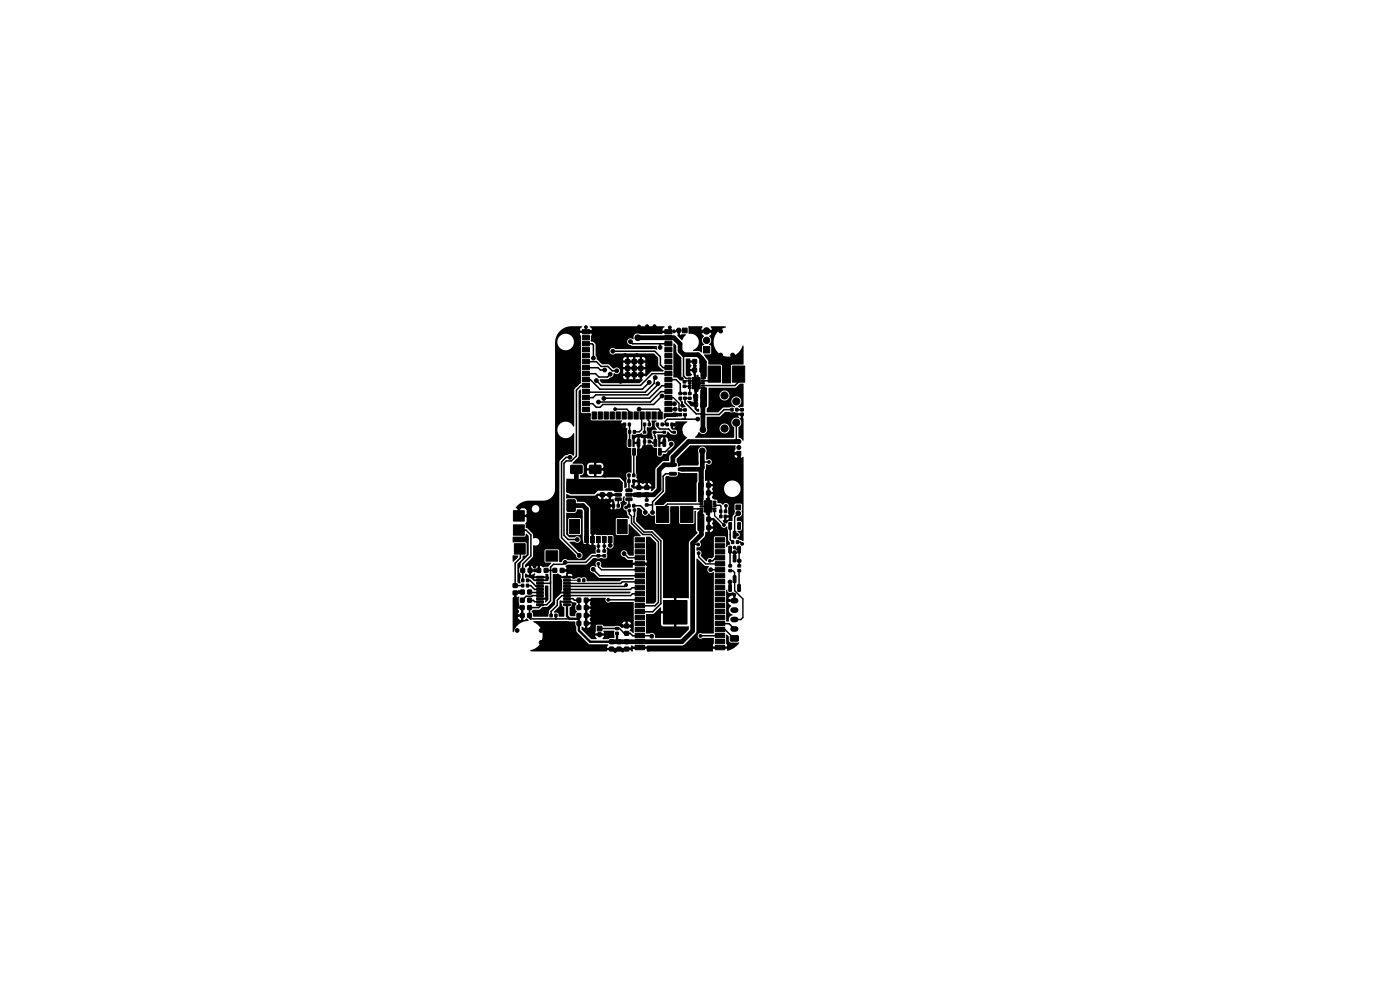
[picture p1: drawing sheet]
<svg xmlns="http://www.w3.org/2000/svg" width="297mm" height="210mm" viewBox="0 0 297 210" stroke-linecap="round" stroke-linejoin="round" font-family="sans-serif">
<g fill="#000" stroke="#000" stroke-width=".21">
<path d="M123.5 78.8h1.6v.9h-1.6zM123.5 77.6h1.6v.9h-1.6zM123.5 76.3h1.6v.9h-1.6zM123.5 75h1.6v.9h-1.6zM123.5 73.7h1.6v.9h-1.6zM123.5 72.5h1.6v.9h-1.6zM123.5 71.2h1.6v.9h-1.6zM123.5 69.9h1.6v.9h-1.6zM132.7 77.7h.9v.9h-.9zM132.7 79.1h.9v.9h-.9zM132.7 76.3h.9v.9h-.9zM134.1 77.7h.9v.9h-.9z"/>
<path d="M134.1 79.1h.9v.9h-.9zM134.1 76.3h.9v.9h-.9zM135.5 77.7h.9v.9h-.9zM135.5 79.1h.9v.9h-.9zM135.5 76.3h.9v.9h-.9zM141 69.9h1.5v.9h-1.5zM141 71.2h1.5v.9h-1.5zM141 72.5h1.5v.9h-1.5zM141 73.7h1.5v.9h-1.5zM141 75h1.5v.9h-1.5zM141 76.3h1.5v.9h-1.5zM141 77.6h1.5v.9h-1.5z"/>
<path d="M141 78.8h1.5v.9h-1.5zM144.8 69.6h1v1h-1zM147.3 79.6h.3v.5h-.3zM147 78.1h.7v.8h-.7zM147 76.3h.7v.8h-.7zM147.8 79.6h.3v.5h-.3zM148.5 78.1h.8v.8h-.8zM148.5 76.3h.8v.8h-.8zM150.2 77.6h2.7v3.5h-2.7zM149.2 73.5h1.4v1.4h-1.4zM155.4 77.6h2.6v3.5h-2.6zM121.1 98.7h2.3v1.7h-2.3z"/>
<path d="M125.1 98.7h2.3v1.7h-2.3zM123.5 86.4h1.6v.9h-1.6zM123.5 85.2h1.6v.9h-1.6zM123.5 83.9h1.6v.9h-1.6zM123.5 82.6h1.6v.9h-1.6zM123.5 81.4h1.6v.9h-1.6zM123.5 80.1h1.6v.9h-1.6zM125.6 87.4h.9v1.5h-.9zM126.9 87.4h.9v1.5h-.9zM128.2 87.4h.9v1.5h-.9zM129.4 87.4h.9v1.5h-.9zM130.7 87.4h.9v1.5h-.9z"/>
<path d="M132.3 89.8h.4v.5h-.4zM132 87.4h.9v1.5h-.9zM133.3 91.3h.5v.6h-.5zM133.3 93.3h.5v1.4l-.5-.1zM133.3 89.8h.4v.5h-.4zM133.2 87.4h.9v1.5h-.9zM134.3 91.3h.5v.6h-.5zM134.3 95.1l.5 .1-.1 1.4-.5-.1zM134.5 87.4h.9v1.5h-.9zM135.2 93.3h.5v1.4l-.5-.1zM136.5 89.8h.5v.5h-.5zM135.8 87.4h.9v1.5h-.9z"/>
<path d="M136.5 93.4h.5v.6h-.5zM136.5 91.5h.5v.4h-.5zM137.5 89.8h.5v.5h-.5zM137 87.4h.9v1.5h-.9zM137.5 93.4h.5v.6h-.5zM138.6 91.5h.5v.4h-.5zM138.8 93.3h.5l-.1 1.4-.5-.1zM139.2 89.8h.5v.5h-.5zM138.3 87.4h.9v1.5h-.9zM139.7 95.1l.6 .1-.1 1.4-.5-.1zM140.3 89.8h.4v.5h-.4zM139.6 87.4h.9v1.5h-.9z"/>
<path d="M140.7 91.5h.5v.4h-.5zM140.7 93.3h.5l-.1 1.4-.5-.1zM141.3 89.8h.5v.5h-.5zM142.1 98.3h1.3l.1 .5-1.4 .1zM142.3 89.8h.5v.5h-.5zM141 80.1h1.5v.9h-1.5zM141 81.4h1.5v.9h-1.5zM141 82.6h1.5v.9h-1.5zM141 83.9h1.5v.9h-1.5zM141 85.2h1.5v.9h-1.5zM141 86.4h1.5v.9h-1.5zM142.8 91.5h.5v.4h-.5z"/>
<path d="M143.9 99.3h1.4l.1 .5h-1.4zM144 86.7h.6v.5h-.6zM144 87.7h.6v.5h-.6zM144 83.2h.6v.5h-.6zM144 84.2h.6v.5h-.6zM144.9 81.7h.6v.5h-.6zM144.9 80.8h.6v.4h-.6zM145 84.2h.6v.5h-.6zM145 83.2h.6v.5h-.6zM145 86.7h.6v.5h-.6zM145 87.7h.6v.5h-.6zM146 84.3h.6v.4h-.6z"/>
<path d="M146 83.2h.6v.5h-.6zM146 82.2h.6v.2h-.6zM146 81.7h.6v.2h-.6zM146 81.2h.6v.2h-.6zM146 80.7h.6v.2h-.6zM146 80.2h.6v.2h-.6zM147.3 82.5h.3v.5h-.3zM147.2 83.7h.8v.8h-.8zM147.2 85.4h.8v.8h-.8zM147.8 82.5h.3v.5h-.3zM146.9 80.1h1.6v2.4h-1.6zM148.8 80.2h.6v.2h-.6z"/>
<path d="M148.8 80.7h.6v.2h-.6zM148.8 81.2h.6v.2h-.6zM148.8 81.7h.6v.2h-.6zM148.8 82.2h.6v.2h-.6zM148.7 83.7h.8v.8h-.8zM148.7 85.4h.8v.8h-.8zM155.1 86.6h.4v.6h-.4zM156.3 95.7h.9v.9h-.9zM156.1 86.6h.4v.6h-.4zM157.1 87.6h.6v.5h-.6zM157.1 86.7h.6v.5h-.6zM108.9 111.3h2.3v2.2h-2.3z"/>
<path d="M108.9 108.3h2.3v2.2h-2.3zM109.1 115.3h2.3v2.2h-2.3zM115.8 116.8h2.5v2.2h-2.5zM120.3 102.1h1.7v2.3h-1.7zM120.3 106.1h1.7v2.3h-1.7zM120.8 110.2h2.1v3h-2.1zM124 113.8h.8v1.3h-.8zM125.3 113.8h.8v1.3h-.8zM126.7 117.7h.5v.4h-.5zM126.7 116.7h.5v.4h-.5zM126.5 113.8h.8v1.3h-.8zM127.4 103h.8v.8h-.8z"/>
<path d="M127.4 104.6h.8v.7h-.8zM127.9 116.7h.6v.4h-.6zM127.9 117.7h.6v.4h-.6zM127.8 113.8h.8v1.3h-.8zM129 103h.8v.8h-.8zM129 104.6h.8v.7h-.8zM129 113.8h.8v1.3h-.8zM129.9 107h.5v.6h-.5zM130.9 107h.5v.6h-.5zM130.5 105.7l1.2-.1 .1 .5-1.2 .1zM130.5 104.7h1.2l.1 .5h-1.2zM130.5 103.8l1.2-.1 .1 .5-1.2 .1z"/>
<path d="M130.9 110.2h2.1v3h-2.1zM133.2 107h.5v.6h-.5zM133.2 101.8h.5v.5h-.5zM133.2 100.6h.5v.5h-.5zM132.8 103.8l1.2-.1 .1 .5-1.2 .1zM132.8 104.7h1.2l.1 .5h-1.2zM132.8 105.7l1.2-.1 .1 .5-1.2 .1zM134.2 107h.5v.6h-.5zM134.2 101.8h.5v.5h-.5zM134.2 100.6h.5v.5h-.5zM134.7 117.9h2v.9h-2zM134.7 116.6h2v.9h-2z"/>
<path d="M134.7 115.3h2v.9h-2zM134.7 114.1h2v.9h-2zM135.1 104.6h.8v.7h-.8zM135.1 103h.8v.8h-.8zM136.8 104.6h.8v.7h-.8zM136.8 103h.8v.8h-.8zM136.9 105.9h.6v.4h-.6zM136.9 106.9h.6v.4h-.6zM139.3 107.4h2.6v3.5h-2.6zM142.1 100.2h1.3l.1 .5-1.4 .1zM144.4 107.4h2.6v3.5h-2.6zM148.4 102.5h.7v.8h-.7z"/>
<path d="M148.4 104.2h.7v.8h-.7zM148.4 111.5h.8v.8h-.8zM148.4 109.7h.8v.9h-.8zM148.5 108.3h.6v.2h-.6zM148.5 107.8h.6v.2h-.6zM148.5 107.3h.6v.2h-.6zM148.5 106.8h.6v.2h-.6zM148.5 106.3h.6v.2h-.6zM149.4 106.2h1.6v2.4h-1.6zM149.8 108.6h.3v.5h-.3zM149.8 105.7h.3v.5h-.3zM149.9 102.5h.8v.8h-.8z"/>
<path d="M149.9 104.2h.8v.8h-.8zM150 111.5h.7v.8h-.7zM150 109.7h.7v.9h-.7zM150.3 108.6h.3v.5h-.3zM150.3 105.7h.3v.5h-.3zM151.3 106.3h.6v.2h-.6zM151.3 106.8h.6v.2h-.6zM151.3 107.3h.6v.2h-.6zM151.3 107.8h.6v.2h-.6zM151.3 108.3h.6v.2h-.6zM151.7 114.1h2v.9h-2zM151.7 115.3h2v.9h-2z"/>
<path d="M151.7 116.6h2v.9h-2zM151.7 117.9h2v.9h-2zM152.7 109.3h.4v.5h-.4zM152.7 108.2h.4v.5h-.4zM153.6 109.3h.5v.5h-.5zM153.7 108.2h.5v.5h-.5zM154.6 115.9h.6l-.1 1.4-.5-.1zM154.6 110.9h.6l-.1 1.4-.5-.1zM155.2 114.7h.5v.6h-.5zM155.6 117.8h.5l-.1 1.4-.4-.1zM155.6 112.7l.5 .1v1.4l-.5-.1zM156.1 107.1h1v1h-1z"/>
<path d="M156.2 114.7h.5v.6h-.5zM156.5 115.9h.6l-.1 1.4-.5-.1zM156.5 110.9h.6l-.1 1.4-.5-.1zM156.5 119.8h.6v.5h-.6zM108.9 125.4h.8v.7h-.8zM108.9 123.8h.8v.8h-.8zM110.4 126.9h.8v.8h-.8zM110.4 125.2h.8v.8h-.8zM110.7 123.9h.4v.6h-.4zM110.7 122.8h.4v.6h-.4zM110.4 128.5h.8v.8h-.8zM110.4 130.2h.8v.8h-.8z"/>
<path d="M110.5 120.6h.8v.8h-.8zM112 126.9h.7v.8h-.7zM112 125.2h.7v.8h-.7zM111.7 123.9h.4v.6h-.4zM111.7 122.8h.5v.6h-.5zM112 128.5h.7v.8h-.7zM112 130.2h.7v.8h-.7zM112.1 120.6h.7v.8h-.7zM113.9 128.1h1.3l.1 .3-1.4 .1zM113.9 127.5l1.3-.1 .1 .4h-1.4zM113.9 126.8h1.3l.1 .3-1.4 .1zM113.9 126.2l1.3-.1 .1 .4h-1.4z"/>
<path d="M113.9 125.5h1.3l.1 .3-1.4 .1zM113.9 124.9l1.3-.1 .1 .4h-1.4zM113.9 124.2h1.3l.1 .3-1.4 .1zM113.9 123.6l1.3-.1 .1 .4h-1.4zM113.9 122.9h1.3l.1 .3-1.4 .1zM113.9 122.3l1.3-.1 .1 .4h-1.4zM113.9 120.6h.8v.8h-.8zM115.5 120.6h.7v.8h-.7zM116.7 130.3h.4v.5h-.4zM117.3 120.6h.8v.8h-.8zM117.7 130.3h.5v.5h-.5zM118.9 120.6h.7v.8h-.7z"/>
<path d="M119.6 122.3l1.4-.1v.4h-1.4zM119.6 122.9h1.4v.3l-1.4 .1zM119.6 123.6l1.4-.1v.4h-1.4zM119.6 124.2h1.4v.3l-1.4 .1zM119.6 124.9l1.4-.1v.4h-1.4zM119.6 125.5h1.4v.3l-1.4 .1zM119.6 126.2l1.4-.1v.4h-1.4zM119.6 126.8h1.4v.3l-1.4 .1zM119.6 127.5l1.4-.1v.4h-1.4zM119.6 128.1h1.4v.3l-1.4 .1zM122.4 130.2h.8v.8h-.8zM122.4 131.8h.8v.8h-.8z"/>
<path d="M122.6 122.8h.5v.6h-.5zM122.4 126.9h.8v.8h-.8zM122.4 128.5h.8v.8h-.8zM124 130.2h.7v.8h-.7zM124 131.8h.7v.8h-.7zM123.6 122.8h.5v.6h-.5zM124 126.9h.7v.8h-.7zM124 128.5h.7v.8h-.7zM126.7 132.8h1v1h-1zM129.3 135.7h.8v.8h-.8zM129.3 137.3h.8v.8h-.8zM130.6 134.1h.6v.5h-.6z"/>
<path d="M130.6 133.1h.6v.5h-.6zM130.9 135.7h.8v.8h-.8zM130.9 137.3h.8v.8h-.8zM132.5 134h.8v.7h-.8zM132.5 132.4h.8v.8h-.8zM132.5 135.7h.8v.8h-.8zM132.5 137.3h.8v.8h-.8zM134.7 136.9h2v.9h-2zM134.7 135.7h2v.9h-2zM134.7 134.4h2v.9h-2zM134.7 133.1h2v.9h-2zM134.7 131.9h2v.9h-2z"/>
<path d="M134.7 130.6h2v.9h-2zM134.7 129.3h2v.9h-2zM134.7 128h2v.9h-2zM134.7 126.8h2v.9h-2zM134.7 125.5h2v.9h-2zM134.7 124.2h2v.9h-2zM134.7 123h2v.9h-2zM134.7 121.7h2v.9h-2zM134.7 120.4h2v.9h-2zM134.7 119.2h2v.9h-2zM140.7 127.4h5v5h-5zM151.7 119.2h2v.9h-2z"/>
<path d="M151.7 120.4h2v.9h-2zM151.7 121.7h2v.9h-2zM151.7 123h2v.9h-2zM151.7 124.2h2v.9h-2zM151.7 125.5h2v.9h-2zM151.7 126.8h2v.9h-2zM151.7 128h2v.9h-2zM151.7 129.3h2v.9h-2zM151.7 130.6h2v.9h-2zM151.7 131.9h2v.9h-2zM151.7 133.1h2v.9h-2zM151.7 134.4h2v.9h-2z"/>
<path d="M151.7 135.7h2v.9h-2zM151.7 136.9h2v.9h-2zM154.6 120.8h.6v.5h-.6zM154.6 119.8h.6v.5h-.6zM154.6 124l.6 .1-.1 1.4-.5-.1zM155 134.9l1.5-.1 .2 .3-.1 .8-.2 .1h-1.3l-.2-.2zM155.6 122.2h.5l-.1 1.4-.4-.1zM156.5 124l.6 .1-.1 1.4-.5-.1zM156.5 120.8h.6v.5h-.6z"/>
<circle cx="119.9" cy="77.9" r=".4"/>
<circle cx="121.1" cy="75.9" r=".3"/>
<circle cx="121.8" cy="77.1" r=".3"/>
<circle cx="122.4" cy="75.3" r=".4"/>
<circle cx="122.4" cy="72.8" r=".3"/>
<circle cx="122.7" cy="70.3" r=".3"/>
<circle cx="124.3" cy="69.4" r=".3"/>
<circle cx="125.4" cy="70.4" r=".3"/>
<circle cx="125.9" cy="76" r=".4"/>
<circle cx="127.5" cy="70.2" r=".4"/>
<circle cx="127.5" cy="72.8" r=".4"/>
<circle cx="127.5" cy="75.3" r=".3"/>
<circle cx="128.3" cy="78.5" r=".4"/>
<circle cx="129.4" cy="79.4" r=".4"/>
<circle cx="130" cy="74.5" r=".4"/>
<circle cx="130" cy="70.2" r=".4"/>
<circle cx="130" cy="72.8" r=".4"/>
<circle cx="130.8" cy="78.7" r=".4"/>
<circle cx="132.6" cy="75.3" r=".3"/>
<circle cx="133.7" cy="72.5" r=".4"/>
<circle cx="135.1" cy="75.3" r=".3"/>
<circle cx="135.3" cy="71.6" r=".6"/>
<circle cx="135.6" cy="69.3" r=".3"/>
<circle cx="137.3" cy="69.2" r=".3"/>
<circle cx="137.6" cy="77.9" r=".4"/>
<circle cx="138.9" cy="69.2" r=".3"/>
<circle cx="140" cy="73.7" r=".4"/>
<circle cx="142.1" cy="69.5" r=".3"/>
<circle cx="143" cy="70.3" r=".3"/>
<circle cx="144" cy="70.1" r=".5"/>
<circle cx="146.1" cy="78.5" r=".3"/>
<circle cx="146.1" cy="76.7" r=".3"/>
<circle cx="147.4" cy="77.6" r=".3"/>
<circle cx="148.9" cy="70.3" r=".3"/>
<circle cx="149.9" cy="70.2" r=".67"/>
<circle cx="149.9" cy="72.2" r=".67"/>
<circle cx="151.1" cy="70.4" r=".3"/>
<circle cx="152.9" cy="75.3" r=".4"/>
<circle cx="152.9" cy="70.2" r=".4"/>
<circle cx="155.4" cy="75.3" r=".4"/>
<circle cx="119.9" cy="82.9" r=".4"/>
<circle cx="119.9" cy="80.4" r=".4"/>
<circle cx="119.9" cy="85.5" r=".4"/>
<circle cx="119.9" cy="88" r=".4"/>
<circle cx="120.9" cy="97" r=".4"/>
<circle cx="122.3" cy="81.6" r=".3"/>
<circle cx="123.7" cy="97.3" r=".3"/>
<circle cx="124.1" cy="93.4" r=".3"/>
<circle cx="124.9" cy="93.4" r=".3"/>
<circle cx="124.9" cy="90.6" r=".4"/>
<circle cx="124.9" cy="88" r=".3"/>
<circle cx="126.5" cy="80.7" r=".4"/>
<circle cx="126.7" cy="97.8" r=".3"/>
<circle cx="127" cy="85.3" r=".4"/>
<circle cx="127.5" cy="90.6" r=".4"/>
<circle cx="128.1" cy="84.5" r=".4"/>
<circle cx="128.2" cy="99.5" r=".3"/>
<circle cx="130.5" cy="86.8" r=".3"/>
<circle cx="131.6" cy="81" r=".3"/>
<circle cx="131.9" cy="90.6" r=".3"/>
<circle cx="132.5" cy="91.1" r=".3"/>
<circle cx="132.6" cy="93.1" r=".3"/>
<circle cx="135.6" cy="86.8" r=".4"/>
<circle cx="137.7" cy="81.1" r=".4"/>
<circle cx="139" cy="80.1" r=".4"/>
<circle cx="139.6" cy="81.4" r=".4"/>
<circle cx="140.4" cy="84" r=".4"/>
<circle cx="142" cy="95.9" r=".3"/>
<circle cx="142.4" cy="92.9" r=".3"/>
<circle cx="142.4" cy="94.2" r=".4"/>
<circle cx="143.1" cy="85.7" r=".4"/>
<circle cx="143.1" cy="90.1" r=".3"/>
<circle cx="143.2" cy="86.8" r=".4"/>
<circle cx="143.7" cy="88" r=".3"/>
<circle cx="144.1" cy="93.6" r=".3"/>
<circle cx="144.4" cy="89.9" r=".3"/>
<circle cx="144.4" cy="91.6" r=".3"/>
<circle cx="144.7" cy="80.3" r=".3"/>
<circle cx="144.7" cy="86" r=".3"/>
<circle cx="144.8" cy="93" r=".3"/>
<circle cx="146.8" cy="85.7" r=".4"/>
<circle cx="147.1" cy="81.3" r=".2"/>
<circle cx="147.6" cy="84.9" r=".4"/>
<circle cx="147.7" cy="80.3" r=".2"/>
<circle cx="147.7" cy="82.2" r=".2"/>
<circle cx="147.8" cy="98.2" r=".3"/>
<circle cx="148" cy="88.9" r=".4"/>
<circle cx="148.3" cy="81.3" r=".2"/>
<circle cx="149" cy="95.6" r=".6"/>
<circle cx="149.1" cy="91.2" r=".6"/>
<circle cx="150.4" cy="98" r=".3"/>
<circle cx="152.9" cy="95.6" r=".4"/>
<circle cx="152.9" cy="98.2" r=".4"/>
<circle cx="152.9" cy="85.5" r=".4"/>
<circle cx="153.7" cy="90.9" r=".75"/>
<circle cx="153.7" cy="83.9" r=".75"/>
<circle cx="155.4" cy="98.2" r=".4"/>
<circle cx="155.4" cy="82.9" r=".4"/>
<circle cx="155.4" cy="88" r=".4"/>
<circle cx="155.8" cy="96.2" r=".3"/>
<circle cx="156.2" cy="85.1" r=".75"/>
<circle cx="156.2" cy="89.6" r=".75"/>
<circle cx="156.7" cy="94.9" r=".43"/>
<circle cx="156.7" cy="93.7" r=".43"/>
<circle cx="156.8" cy="97" r=".3"/>
<circle cx="109.2" cy="118.3" r=".3"/>
<circle cx="110.1" cy="107.8" r=".3"/>
<circle cx="111.7" cy="114.4" r=".3"/>
<circle cx="111.9" cy="109.4" r=".3"/>
<circle cx="111.9" cy="107.8" r=".3"/>
<circle cx="112.2" cy="110.9" r=".4"/>
<circle cx="114.3" cy="118.7" r=".3"/>
<circle cx="114.8" cy="113.4" r=".4"/>
<circle cx="114.8" cy="110.9" r=".4"/>
<circle cx="114.8" cy="116" r=".4"/>
<circle cx="114.8" cy="108.3" r=".3"/>
<circle cx="117.3" cy="116" r=".4"/>
<circle cx="117.3" cy="108.3" r=".4"/>
<circle cx="117.3" cy="110.9" r=".4"/>
<circle cx="117.3" cy="113.4" r=".4"/>
<circle cx="119.9" cy="119.3" r=".4"/>
<circle cx="122.5" cy="114.5" r=".4"/>
<circle cx="122.9" cy="117.8" r=".4"/>
<circle cx="124.6" cy="115.6" r=".3"/>
<circle cx="124.9" cy="105.8" r=".4"/>
<circle cx="125.8" cy="113.2" r=".3"/>
<circle cx="126.9" cy="115.9" r=".3"/>
<circle cx="127" cy="119.6" r=".3"/>
<circle cx="127.8" cy="106.2" r=".3"/>
<circle cx="128.2" cy="115.8" r=".3"/>
<circle cx="128.3" cy="100.9" r=".3"/>
<circle cx="128.6" cy="106.9" r=".3"/>
<circle cx="129.1" cy="106.2" r=".3"/>
<circle cx="129.4" cy="107.3" r=".3"/>
<circle cx="129.5" cy="115.7" r=".4"/>
<circle cx="130" cy="118.5" r=".4"/>
<circle cx="132.2" cy="106.7" r=".3"/>
<circle cx="132.4" cy="117.4" r=".4"/>
<circle cx="132.8" cy="107.7" r=".3"/>
<circle cx="133.5" cy="108.3" r=".3"/>
<circle cx="133.9" cy="119.6" r=".3"/>
<circle cx="134.6" cy="108.2" r=".3"/>
<circle cx="136.9" cy="108.7" r=".4"/>
<circle cx="137.3" cy="119.7" r=".3"/>
<circle cx="137.6" cy="110.9" r=".4"/>
<circle cx="138.4" cy="108.7" r=".4"/>
<circle cx="142.7" cy="108.3" r=".4"/>
<circle cx="142.7" cy="116" r=".4"/>
<circle cx="142.7" cy="113.4" r=".4"/>
<circle cx="145.3" cy="113.4" r=".4"/>
<circle cx="145.3" cy="116" r=".4"/>
<circle cx="146.8" cy="101.3" r=".3"/>
<circle cx="148.1" cy="115.5" r=".3"/>
<circle cx="148.2" cy="117.3" r=".3"/>
<circle cx="149.6" cy="107.4" r=".2"/>
<circle cx="149.8" cy="116.7" r=".3"/>
<circle cx="150.2" cy="108.4" r=".2"/>
<circle cx="150.2" cy="106.5" r=".2"/>
<circle cx="150.3" cy="100.7" r=".3"/>
<circle cx="150.4" cy="113.2" r=".3"/>
<circle cx="150.6" cy="119" r=".3"/>
<circle cx="150.8" cy="107.4" r=".2"/>
<circle cx="151.5" cy="113" r=".3"/>
<circle cx="151.7" cy="112.1" r=".3"/>
<circle cx="153.6" cy="111.4" r=".3"/>
<circle cx="153.8" cy="110.6" r=".3"/>
<circle cx="154" cy="107.3" r=".3"/>
<circle cx="154.9" cy="109.5" r=".3"/>
<circle cx="155.4" cy="100.7" r=".4"/>
<circle cx="155.8" cy="117.2" r=".4"/>
<circle cx="155.9" cy="116.2" r=".3"/>
<circle cx="156.4" cy="113.4" r=".25"/>
<circle cx="156.6" cy="108.9" r=".5"/>
<circle cx="156.8" cy="111.7" r=".3"/>
<circle cx="156.8" cy="119" r=".4"/>
<circle cx="157.5" cy="115.4" r=".3"/>
<circle cx="109.3" cy="126.8" r=".3"/>
<circle cx="109.7" cy="130.6" r=".3"/>
<circle cx="109.7" cy="129.7" r=".3"/>
<circle cx="109.7" cy="133.7" r=".4"/>
<circle cx="109.8" cy="128.4" r=".3"/>
<circle cx="110.1" cy="125.6" r=".3"/>
<circle cx="113" cy="122.3" r=".3"/>
<circle cx="113.4" cy="120.2" r=".3"/>
<circle cx="113.5" cy="121" r=".3"/>
<circle cx="114.8" cy="133.7" r=".4"/>
<circle cx="114.8" cy="136.3" r=".4"/>
<circle cx="115.9" cy="127" r=".3"/>
<circle cx="116.1" cy="122.6" r=".3"/>
<circle cx="117.3" cy="136.3" r=".4"/>
<circle cx="117.3" cy="133.7" r=".4"/>
<circle cx="118.3" cy="124.5" r=".3"/>
<circle cx="119.2" cy="129.1" r=".3"/>
<circle cx="119.9" cy="133.7" r=".4"/>
<circle cx="119.9" cy="136.3" r=".4"/>
<circle cx="120.3" cy="121" r=".3"/>
<circle cx="121.4" cy="121.1" r=".3"/>
<circle cx="121.4" cy="129.7" r=".3"/>
<circle cx="121.7" cy="122.4" r=".3"/>
<circle cx="122.4" cy="136.3" r=".4"/>
<circle cx="124.9" cy="133.7" r=".4"/>
<circle cx="125.5" cy="129.9" r=".3"/>
<circle cx="125.6" cy="128" r=".3"/>
<circle cx="125.6" cy="131.4" r=".3"/>
<circle cx="125.8" cy="120.8" r=".4"/>
<circle cx="127.2" cy="134.6" r=".5"/>
<circle cx="127.5" cy="128.7" r=".4"/>
<circle cx="127.5" cy="131.2" r=".4"/>
<circle cx="129" cy="127.2" r=".3"/>
<circle cx="130" cy="128.7" r=".4"/>
<circle cx="130" cy="131.2" r=".4"/>
<circle cx="130.5" cy="138.1" r=".3"/>
<circle cx="132" cy="132.8" r=".3"/>
<circle cx="132.1" cy="138" r=".3"/>
<circle cx="132.6" cy="131.2" r=".4"/>
<circle cx="132.6" cy="128.7" r=".4"/>
<circle cx="132.8" cy="124.1" r=".3"/>
<circle cx="133.9" cy="132.8" r=".3"/>
<circle cx="137.6" cy="137.8" r=".3"/>
<circle cx="137.6" cy="123.6" r=".4"/>
<circle cx="137.6" cy="121" r=".4"/>
<circle cx="137.6" cy="131.2" r=".4"/>
<circle cx="138.3" cy="134.9" r=".4"/>
<circle cx="139.1" cy="137.6" r=".3"/>
<circle cx="140.2" cy="133.7" r=".4"/>
<circle cx="142.7" cy="126.1" r=".4"/>
<circle cx="142.7" cy="133.7" r=".4"/>
<circle cx="142.7" cy="123.6" r=".4"/>
<circle cx="142.7" cy="121" r=".4"/>
<circle cx="143.9" cy="122.3" r=".3"/>
<circle cx="145.3" cy="126.1" r=".4"/>
<circle cx="145.3" cy="123.6" r=".4"/>
<circle cx="145.3" cy="121" r=".4"/>
<circle cx="148.6" cy="134.9" r=".3"/>
<circle cx="148.9" cy="122.6" r=".3"/>
<circle cx="150.8" cy="120.9" r=".4"/>
<circle cx="150.8" cy="137.4" r=".3"/>
<circle cx="154.5" cy="127.4" r=".3"/>
<circle cx="154.6" cy="137.4" r=".3"/>
<circle cx="154.9" cy="123.5" r=".4"/>
<circle cx="155.5" cy="136.9" r=".3"/>
<circle cx="155.8" cy="126.2" r=".3"/>
</g>
<path d="M155.5 133.4h.6M155.5 131.4h.6M155.5 129.4h.6M155.5 127.4h.6" fill="none" stroke="#000" stroke-width="1.2"/>
<path d="M135.2 71.5l.1 .2h7.7l1.3 1.3v1.4l.8 .8h3l.8 .9v2.4M122.3 99.6v3.4l-.3 .3h-.2M144.6 99.6h4.1M149 95.6v3.6l-.3 .3v3.4M149.1 85.8v5.3M156.7 93.7h-10.6l-3.3 3.3v1.6h-1.9l-1.1 1.1v4.1l-1.1 1.2h-4.1M121.2 107.3h2.5l.7 .7v6.4M124.4 114.4v.1M148.8 111.9v1.5l-1.9 1.9v18.6l-2.2 2.2h-15" fill="none" stroke="#000" stroke-width="1"/>
<g fill="none" stroke="#000" stroke-width=".32">
<path d="M124.3 76.7h2.2l1 1h1.5l.9 1h.9M124.3 79.3h2l.8 .7h1.8l.5-.6M124.3 78h2.6l.5 .5h.9M124.3 72.9h1.3l.3 .3v2.8M129.4 79.4h.1M130 74.5h8.9l1.2 1.2v1.7l.6 .6h1.1M133.7 72.5l.5 .4h7.6M140 72.9v.8M141.8 79.3h-3.4l-2.5 2.5h-8.4l-1-1.1M145.1 75.2l-.1 4.6 .5 .5h.8M147.4 78.5v1.5l.3 .3M151.5 79.1v.8l-.8 .9h-1.6"/>
<path d="M156.7 79.1v1.9l-.8 .8h-6.8M120.9 97h-.8l-1 1v16.1l3.8 3.7M124.3 80.5h.9l2.1 2.1h9l1.4-1.5M124.3 81.8h-1.1l-.9 1v13.9l-1.1 1.1h-1.1l-.5 .5v15.3l.9 .9h2M133.6 90v3.7M135.6 86.8h4.2l.2 .3v1M136.7 90v1.7M139 80.1l-.2 .2v1l-1.9 1.9h-12.5l-.1-.1M139.5 90v.5l.5 .5h1.8l.7 .7M139.6 81.4v.2l-2.2 2.2h-11l-.6 .6h-1.5M140.4 84l-1.7 1.8h-10.8l-.6 .6h-.8l-.8-.8h-1.4M140.4 84h.1"/>
<path d="M140.5 90h1M140.9 91.7h-2.1v.7l.2 .2v1.4h-.5l-.3-.3h-.4M141.8 80.5h1.6l.9 .9v2.1h1M141.8 81.8h-1.4l-2.6 2.7h-9.7M141.8 83.1h-1.6l-2.2 2.2h-11M142.3 92.9h.1M142.4 94.2v.4l-1.3 1.2h-1.1M144.8 88.9h.1M145.2 82h1l.1 .1M145.3 88l.1 .9M146.1 80.8h-.7l-.2 .2M146.3 84.5h-1v.9l2.4 2.4h1.3l.1 .1v.6"/>
<path d="M146.3 84.5h.1M146.3 81.3v2.2M146.5 80.8h.5l.1 .5M147.7 82.2v1.8l-.1 .1M148 88.9h-6.4l-.4 .5v.6M148 88.9h.1M148.3 81.3h.6M155.3 86.9h-1.7l-1 1h-3.8l-.1-.1M110.2 112.5h1.4l1 1v4.4l-1.7 1.7v3.5M110.4 116.5v1.9l-1.1 1.1v4.7M127 117.9h-1.3l-1.4 1.4h-4.4l-.4 .4h-2.1l-.6 .6v7.1l-.9 .9h-1.3v.3l-.3 .3h-2v2.2l.2 .2h8.9M128.2 114.5v2.4"/>
<path d="M129.4 105h1.8M129.4 113.9v1.8M129.4 115.7h.1M131.2 105.9v1.4M133.4 105.9v1.4h-.2l-.4 .4M133.4 100.8v3.2M133.5 108.3v.8l.5 .4v1.5l2.4 2.4h1.7l1.6 1.6v12.8l-.8 .7h-3.4M134.4 107.3h1.5l1 1v.4M134.6 108.2l-.1 2.6 2.1 2.1h1.7l1.9 1.8v13.3l-1.7 1.8h-3M137.2 105l.2 .2M138.4 107.1h-1.2M141.6 106.9l-1 1.1v1.1"/>
<path d="M142.9 100.7l-.1-.2h-1.6l-.5 .5v3.2l-2.3 2.3v2.2M146.9 107.9l-1.2 1.2M149 107.4h.6M150.8 107.4v.3l.2 .2h.6M152.5 118.4h-.7l-.6 .6h-.6M154 107.3l-.1 1.2M154.9 116.6v3.4M109.3 124.2h.1M109.3 124.2h1.6M110.9 121h.1M111.9 124.2h.7l.8 .8h1.2M111.9 123.1h.6l1.2 1.3h.9"/>
<path d="M112.3 127.3l.8 .1 .3 .2h1.2M112.4 125.6l2.2 .1M114.6 126.3l-3 .2-.8 .8M116.1 121h1.6M116.8 123.6l-.1 .1h-2.1M117.9 130.6v.7M120.3 127h1.2l.4 .3h.9v1.6M120.3 128.3v2.3M122.8 128.3v.4M122.8 130.4v1.8M125.8 120.8l1.4 1.3h8.5M127.2 133.3h4.2l1 1h1.3l.5 .6 4.1 .1"/>
<path d="M129 127.2h6.5M132.8 124.1l-.3 .3h-12.2M135.5 137.4l-2.4 .1-.2 .2M135.5 126h-1.4l-.3 .3h-14.6l-1 1v1.1l-1.3 1.3v.9M135.7 123.4h-3.7l-.3 .4-11.4-.1M135.7 124.7h-1.6l-.4 .3h-13.4M135.7 123.4h.1M152.5 134.9h-3.9M152.7 133.6h1.1l2 1.8M152.7 132.3h2l1.1 1.1M154.9 123.5v1.2"/>
</g>
<g fill="none" stroke="#000" stroke-width=".3">
<path d="M130.5 86.8h2.5l.7 .7v.6M134.5 95.5l-.1 5.3M136.2 88.1l-.1 3-.5 .5h-1M137.5 88.1v1l.3 .3v.6M141.8 85.6l1.3 .1M141.8 84.4h1l1.2 1.2v1.1l.3 .3M142.5 91.7h.5M143.2 86.8l-1.4 .1M144.3 84.5v.4l.4 .4v.7M149 98l1.5 .1M152.3 93.7h4.4M156.2 86.9h1.2"/>
<path d="M156.2 89.7l-.1 4M126.9 114.5v2.4M126.9 114.5h.1M127 119.6v.6l.6 .7h8.1M127 117.9h1.2M132.4 117.4l.9 .9h2.4M141.6 106.9h7.2M148 107.9h.1M148.2 117.3v.8l1.5 1.5h2.7M148.8 107.9h-1.9M150.3 104.6l-.1 2.8M151.6 106.4v1"/>
<path d="M151.6 107.2h1.2l.1 .2v2.2M154.9 111.6v2.9l.5 .5M154.9 113.4h.1M155.8 117.2v1.3M155.9 116.2l.4 .4h.5v3.4M155.9 113.4h.1M155.9 113.4h.5M156.4 115h.7l.3 .4M156.6 108.9l-.7 .8v3.7M156.8 111.6v.1M156.8 120h.1M135.5 122.2h.1"/>
<path d="M150.8 120.9h1.9M152.7 120.9h.1M154.9 121.1h.5l.4 .4 .1 3.8 1.7 1.8v3.9l-.4 .4h-1.4M156.8 124.7h.1M156.8 121.1v3.6"/>
</g>
<path d="M149.1 91.1l.2 .2M133.4 105h2.1M137.2 105h.1M148.7 101.2v1.1" fill="none" stroke="#000" stroke-width=".6"/>
<path d="M144.3 87h1M128.2 115.9h-.1M137.2 105v1.1M137.2 105h.1M146.9 115.3l.3 .2h.9M151.6 108.4v1l2 2M153.6 111.4h.1M120.3 127.6h.8l.3 .3v1.8" fill="none" stroke="#000" stroke-width=".27"/>
<path d="M120.3 123.1h2.5" fill="none" stroke="#000" stroke-width=".21"/>
<path d="M120.3 128.3v2.4l.5 .6h2M122.8 130.6v3.2l2.4 2.3h5.7v-1.8" fill="none" stroke="#000" stroke-width=".5"/>
<g fill="#000">
<path d="M118.8 70.2a3.5 3.5 0 0 1 2.5-1h2.1l.1 .1a.72 .72 0 0 0-.4 .8h2.4v-.4l-.4-.4 .1-.1h15.7l.1 .1a.72 .72 0 0 0-.5 .8h1.2l.1 .5h-1.3l-.1 .2h-4.7a1.05 1.05 0 0 0-1.4 1.2 .72 .72 0 0 0-1.2 .2 .72 .72 0 0 0 .7 1l.3 .2h5.1l.2 .7-8.8-.1a.73 .73 0 0 0-1.1 0 .73 .73 0 0 0 0 1 .73 .73 0 0 0 1.1 0h8.1l.9 .9 .1 1.7 1.1 1.1-.2 .1h-2.3l-1.2 1.1-.2-.1h-.7v.7l.2 .1-.7 .7h-7.9l-.6-.5 .1-.3 1.6-.1 .9-.4h2.4l.1 .3 .4 .2h3v-.7h-.9v.7h-.5v-.7h-.9v.7h-.5v-.7h-.7v.2h-2.4l.3-.3 .1-.5a.79 .79 0 0 0 .8 .1 .79 .79 0 0 0 .5-.7h.7v.7h4.7v-.9h-.7v.9h-.5v-.9h-.9v.9h-.5v-.9h-.9v.9h-.5v-.9h-.7v.2h-.7a.84 .84 0 0 0-1.4-.4l-1-.9-1.5-.1h4.6v.7h4.7v-.9h-.7v.9h-.5v-.9h-.9v.9h-.5v-.9h-.9v.9h-.5v-.9h-.7v.2h-4.6l-1-1h5.6v.3h4.7a.56 .56 0 0 0-.7-.7v.7h-.5v-.7h-.9v.7h-.5v-.7h-.9v.7h-.5v-.7h-.4l-.3 .4h-5.6l-.2-.8-.1-2.4-.4-.4-.6-.3 .1-1 .1-.7h-2.4l.2 1.7v8.9l-1.5 1.5-.1 7.8a2.09 2.09 0 0 0-2.1-1 1.78 1.78 0 0 0-.9 2.9 1.78 1.78 0 0 0 3-.5l.1 .1v4.5l-.2 .2a1.11 1.11 0 0 0-1.4-.1h-.4l-1.1 1.3v16.2l3.5 3.7a.71 .71 0 0 0 .7 .7 .71 .71 0 0 0 .7-.8 .71 .71 0 0 0-.8-.6l-2-2 .1-.2h1a.72 .72 0 0 0 1.1 0 .72 .72 0 0 0-.1-1 .72 .72 0 0 0-1 .1h-1.2l-.6-.7v-3.1h.4v3l.2 .3h2.3l.2-.2v-3.1l-.1-.3h-2.3l-.3 .3h-.4l.1-1.4h1.7a.72 .72 0 0 0 .5-.7h.9l.3 .3v6.1l.1 .7 .3 .2h.8l.6 .2v-2.3l-.2-.1v-5.3l-.1-.4h4.3l.1 .4 .4 .2v-.6h-4.8l-.5-.5h5.3v-.5l-.4 .2-.1 .3h-4.8l-.7-.5-1.4-.1-.1-.1a.55 .55 0 0 0-.5-.6l-1.7 .1-.1-.6h6.7l.4 .6 1 .1a.7 .7 0 0 1 .9 0v-.7h-1.1v.7h-.5v-.7h-7.4v-.3l.1-.1 .9 .3h5l.6-.4h4.3l.2 .1-.1 .4h-1.5v.7l.5-.1 .3 .6v1.7l.4-.2h.6l.3-.2-.1-1.1 .5-.3v-.7l.3-.4 .2 .2-.1 .7 .5 .5-.1 .3a.67 .67 0 0 0-.6 .6 .67 .67 0 0 0 .5 .8l.2 .4 .1 .5 .4 .5v.3l-2.6-.1-.2 .1v3.4l.2 .1h2.3l.1-.3v-1.9l.2-.1 2.4 2.4-.1 .2h-1.1l-.3 .2v3.8l-.9 .1-.4-.4a.73 .73 0 0 0-.7-.8 .73 .73 0 0 0-.7 .8 .73 .73 0 0 0 .8 .7l.6 .5 1.1 .1v.6h3l-.2-1.7v-3.8h.9l1.3 1.2v12.4l-.4 .5h-1.6l-.2-.1v-6.4l.2-1.6h-3l.1 .4-.1 .1h-6.4l-.3-.3a.63 .63 0 0 0-.3-1 .63 .63 0 0 0-.9 .6l.1 .5a.74 .74 0 0 0-1.2 .3 .74 .74 0 0 0 .7 1l1.3 1.1h7.1l.2 .2-.2 .2h-2.4l-.5 .3h-6.9l-.1-.6-.3-.2-.8 .1-.7-.1-.4 .2-3.1-.1 .2 .8v1.3l-.2 .8h14.6l.1 .2-.3 .2h-14.4l-1.2 1.1-.2 1.2-1.2 1.3-.2 1.3h-3.2v-.6l-.3-.4 .2-.4h1.4l.6-.6 1.1-.1 1.1-1.1 .1-5.7 .7-.1a.45 .45 0 0 1 .7 .1l.3 .1 .1 .2h2.4l-.1-.3-.4-.2h-.5v.5h-.4l.1-.9-.9-.1v-.4h.9l-.3-.7 .6-.3h3.8l1.6-1.4h2.7l.2-.3-.1-.7 .1-.3-.1-.7 .1-.3a.82 .82 0 0 0 1.1 .2 .82 .82 0 0 0 .2-1.1v-1.4l-.1-.3h-3.4l-.7-.2v2.3l.5 .1 .1 .6-.2 .4 .1 .7-1 .1-1.3 1.3h-3.6a.83 .83 0 0 0-1.4 .4h-.5v-2.4l-.1-.2-2.7-.1-.3 .3v2.3l.3 .2h1l.1 .2-.6 .7h-.8a.42 .42 0 0 1-.7-.1l-.3-.1v.9l-.3 .3-1.5 .1v.7l.7-.4 .2 .2-.3 .4h2.5l-.1-.4h.6v1.4h-2.4a.73 .73 0 0 1-1-.3h2.9v-.3h-2.5v.3h-.4l-.8-.4h-.7l.1-.8 .7 .3v-2h.5v.8h1.3v-.8l-.6 .4-.7-.4h-.6l-.5 .4-.2-.2v-.4l1.7-1.7 .1-2.4a.85 .85 0 0 0 1.2-.8 .85 .85 0 0 0-1.3-.7l-.1-1-1.5-1.3-.1-.9 .3-.4v-.9h-1.5l-.4-.4v-.1h1.9v-1l-.3-.3h1.4a.8 .8 0 0 0 1.1 .8 .8 .8 0 0 0 .3-1.3 .8 .8 0 0 0-1.3 .3l-.1 .2-2.5-.1v1.4h-.5v-1.4h-.3l-.1-.1a3.4 3.4 0 0 1 2.9-1.5h3.1a2.49 2.49 0 0 0 2.4-2.6v-30.9v-.3h.4a1.75 1.75 0 0 0 2.5 1.8 1.75 1.75 0 0 0 .4-3 1.75 1.75 0 0 0-2.8 1l-.1 .2h-.4a3.5 3.5 0 0 1 .7-1.9zM142.9 72.9h.2l.4 .4 .1 1.5 .9 1.1v3.9l.2 .4-.4 .5-.7-.6-.8-.1zM143.7 70.3l.3 .1 .3-.1v.8l.4-.2 .8 .1-.7 1.2-.2-.1-.9-.8zM145.5 76.1h.9v.3h.8l.4 .4-.1 3-.4-.3v-.7h-.7l.4 .7-.4 .3h-.6l-.3-.2v-1.4l1.6 .1v-.9v-.5h-.7l.3 .7-.3 .6h-.9zM146 69.2h3l-.3 .8h.9v.5h-.8l.5 .8a1.2 1.2 0 0 0 .1 1.8l-.5 .4v1.3l-.6-.3-1.2-.1-.1-.1a1.83 1.83 0 0 0 1.2-2.2 1.83 1.83 0 0 0-2.1-1.3zM148.6 76l.8-.1 .5 .7v3.2l-.3 .6h-.8l-.2-.5zM150.8 69.2h2.8l.4 .2a3.1 3.1 0 0 0-1.8 5.3 3.1 3.1 0 0 0 5.4-1.4l.1 .4v3.6h-2.4l-.2 .2-.1 3.8h-1.8l-.1-3.8-.2-.2h-2.6l-.1-.8-.7-.9a.2 .2 0 0 1-.2-.2 .2 .2 0 0 1 .1-.2h1.2l.2-.2 .1-1.5-.5-.3a1.18 1.18 0 0 0 0-1.9l.6-.8h-.8v-.5h.9zM122.8 82.9l.4-.2 .1 4.7 .2 .2h1.8l.1 1.5h6.4l.2 .2-.3 .5h.7l.1 .2 .2 .1v.8l.3-.1 .1 .1-.1 3.7 .2 .4 .7 .1 .1 1.6v3.5l-.1 .1-.7-.1-.3 .2 .1 2.9-.4 .2-.2-.1v-1.2l-1-.9h-8.2l-.1-.1v-.4a.58 .58 0 0 0 .7-.5h.7l.2 .4 .4 .3h2.2a.85 .85 0 0 0 .7-1.2h-1.5v1.2h-.5v-1.2h-1.5v.5h-.7v-1.4h.7v.4h3.5a.85 .85 0 0 0-.7-1.1h-.8v1.1h-.5v-1.1h-1l-.5 .7h-.7l-.4-.5-1.9-.1 1.2-1.5v-6.5h9l.1 .3 .4 .3v-.6h-9.5zM134 92.2l1.8-.2a.37 .37 0 0 1 .6 .2h.7l.2-.3-.1-1.3 .8 .1 .3-.3v-1.2h1v.2l-.4 .4v.5l.4 .8-.8 .1-.2 .2 .2 1.7-.2 .1-.3-.1h-.6l-.4-.2v1.6l.4-.2h.7l.3 .1 .3 .6h.6l.1 1.5 .4 .4 .5-.1 .4-.5 .7-.1 1.4-1.3a.76 .76 0 0 0-.2-1.4l-.7 .2-.2-.1a.7 .7 0 0 0-.5-.9v1.2l-.3 .1v.2h-.8v.5l-.4 .1-.1-1.5h.5v.4h.6v-1l-.4 .3-.2 .3h-.5l-.2-1.1h1.8l.5-.7 .6 .6 1 .1 .3-.3v-.6l-.3-.1h-.6l-.4-.3 .6-.1 .4-.5h-.5v.6h-.5v-.8l.3-.1v-.2h.7l-.1-.3 .2-.1h2.3l.1 .1a1.87 1.87 0 0 0-1.1 1.7 1.87 1.87 0 0 0 1.1 1.7l-3.7 3.6-.2 .4v.8l-1.4 .2-1.4 1.4-.1 4.1-.6 .7h-.3l.1-.4h-3.8l-.5-.4v-.2h4.3a.71 .71 0 0 0-.7-.6v.7h-.5v-.7h-.4a.44 .44 0 0 1-.7 0h-.1v.7h-.5l-.1-.9h-.5l-.1 .8h-.7l.1-.3 .2 .1v-.7l.2-.1 .1-.2 .7-.1-.2-.5-.1-1v-3.4l.2-.4v-1.2l.9-.2 .3-.6h.2v-1.6l-.3 .1-.5-.3v2.5h-.5v-1h-.5l-.1 .6-.4-.1v-1.4h.5v.4h.5v-1l-.4 .3-.1 .3h-.5zM140.8 87.7l2.7-.2v.2h.8v.4l-.8 .1-.1 .3h-1.9l-.6 .4zM144.5 85.3h.3l.6 1.1-.6 .1-.3-.1zM147.1 81.1l.4-.5h.3l.6 .5-.2 .2 .2 .2-.4 .4v1.1l-.2 .1v3.7h.5l-.1 .5h-.3l-.5-.5-.1-.7-.7-.1-.8-.8 .1-.2 .7 .1v.5h.7v-2.8l.2-.6 .2 .1 .1-.1h-.3v-.3l-.4-.5 .9-.1-.3-.3-.3 .3-.3-.1z"/>
<path d="M148.8 82.2h1l.2 .1v3.8l-.4 .4h-.9l-.1-.1v-3.5zM149.9 88.5l2.8-.1 1.1-1h1l.3 .1 .7-.1 .8 .2 .7 .1 .1 .2 .2 .1 .1 .8v4.7l-.4-.5-.6-.2v-2.1a1.23 1.23 0 0 0 .2-2h.2v-.6h-.5l.1 .6a1.12 1.12 0 0 0-1.4 .5 1.12 1.12 0 0 0 .5 1.5v2l-.2 .2-8.1-.1v-.1l.8-1.1a.94 .94 0 0 0 1.2 .4 .94 .94 0 0 0 .4-1.2h2.8a1.06 1.06 0 0 0 1.4 1.1 1.06 1.06 0 0 0 .3-1.8 1.06 1.06 0 0 0-1.7 .5v.2h-2.8zM143.6 97.3l2.9-2.8h9.5l.1 .8-.3 .6h.9a.25 .25 0 0 0-.1 .5 .25 .25 0 0 0 .4-.2v.9l.6-.2 .1 .1v17.7l-1.2-.3v-.4a.63 .63 0 0 0 .4-.6 .63 .63 0 0 0-.4-.6v-.2h.7l.2-.4v-1.4l-.4-.3h-.7v-.6l.2-.2a.9 .9 0 0 0 .8-1.4l.1-1.3-.2-.2-1.3 .1-.1 .2 .1 1.4-.1 .6-.4 .4v1l-.9 .1-.3 .5-.6-.4-.3-.3 1-.1 .3-.3v-.2h-.5v.6h-.5v-.8h.3v-.3h.7l-.2-.4 .1-1.2a.65 .65 0 0 0-.2-.9 .65 .65 0 0 0-1 .3l-.4-.3-.6-.1-.2-.6-.6-.1-.4-.3-.1-.3 .2-.6h-.7l-.1 2 .5 .5-.2 .1 .2 .2-.5 .4 .2 1.9h.9l1.5 1.5a.66 .66 0 0 0 .5 .6 .66 .66 0 0 0 .7-.3l.2 .8 .1 2 .4 .6v.4l-.8 .5-.1-2-.1-.2h-2.3l-.2 .2v4l-.5 .5a.67 .67 0 0 0-1 .6l-1.2-1.2a.71 .71 0 0 0 0-.9 .71 .71 0 0 0-.9-.2v-.7a.71 .71 0 0 0 .8-.3 .71 .71 0 0 0-.2-.9l1.1-1.1 .1-1 1 .1a.71 .71 0 0 0 .7-.7h-.7v.7h-.5v-1.2h1.2l-.1-.3a.46 .46 0 0 1 .1-.9v-.1h-.7v1.3h-.5v-2.4l-.2-.2v-.7l.3 .1 .1-.1h-.4v-.4l-.4-.4 1-.2-.8 .1 .2-.1-.4-.1 .4-.5v-.3h.4l-.1-.1-.3 .1 .1-2.2h1.2l-.2-.5 .1-.2h2.5v.2a1.75 1.75 0 0 0 2.7 1.4 1.75 1.75 0 0 0 0-3 1.75 1.75 0 0 0-2.7 1.4h-2.5l.1-.4h-.7v1.1h-.5v-1.6h1.2a.71 .71 0 0 0-.7-.7v.7h-.5v-.7l-.3 .1-.2-.2v-2.1l.3-.4 .1-.9a.65 .65 0 0 0 .9 0 .65 .65 0 0 0 0-.9 .65 .65 0 0 0-.9-.1l-.1-.9h6l.3 .4 .4 .1v-.7h-.7v.2h-6v-.6a.91 .91 0 0 0-.8-1.3 .91 .91 0 0 0-.8 1.4l-.1 2.6h-3.6l-.6 .3-.3-1zM150.3 82.3h5.7l1-.9h.7v4.8l-.8 .3-.3-.3a1.06 1.06 0 0 0 .5-1.7 1.06 1.06 0 0 0-1.7 .1 1.06 1.06 0 0 0 .5 1.6l-.1 .2-.7-.1-.3 .1-1.4 .1-1.1 1h-2.3l-.1-.8 .4-.6v-2.3h2.4a1.06 1.06 0 0 0 1.4 1.1 1.06 1.06 0 0 0 .3-1.8 1.06 1.06 0 0 0-1.7 .5v.2h-2.4zM108.8 117.8h1l.1 .2v.2l-1 1-.1-.1zM108.8 113.9l2.5-.1 .4-.6 .5 .5v4l-1.7 1.7-.1 .9-.2 .3v.8l.2 .4v2l-.4-.1-.2-.3v-3.7l1-1.1 .1-.7 .8-.2v-2.4l-.2-.3-2.7 .1zM120.2 101.6h11.1l.8 .8v1.6l-.3 .3h-1.4l-.3-.2h-3.2l-.8 .7h-5l-.9-.4zM141.4 101l2 .1 .3-.2 .2-.8 .6 .3h3.4l-.1 6-6.2 .1-.9 .6-1.7 .1-.1-.6 2.2-2.2v-3.1zM135.1 107.8a.8 .8 0 0 1 1.2 .6 .74 .74 0 0 0 .4 1 .74 .74 0 0 0 1-.5 1.08 1.08 0 0 0 1.2 .5l.1 1.5 .1 .2 2.8 .1 .3-.3v-3.5h1.8l.1 .1v3.5l.2 .2h2.8l.2-.3v-2.4l.3-.1v4l.4 .6-1.7 1.7-.2 .5v11.7h-2.6v6l2.5-.1 .1 .7-1.8 1.8h-5.3a.8 .8 0 0 0-.3-.9 .8 .8 0 0 0-.9 0h-.7l-.1-.1v-1.9h3.2l.4 .5h2.4v-2.8h-2.8v2.3h-3.2v-2l.1-.2h1.5l1.5-1.4 .1 .1v.7h2.8v-2.7h-2.2l-.1-.1-.1-12.2-2-2.1-1.8-.1-1.8-1.8zM113.2 131.8h8.8l.4 2.3 2.5 2.5 4 .1 .2 .1-.3 .6h5.1l-.1-.3 .1-.2 .3 .1v.1h3l.2-.2h7.5l2.7-2.5 .1-.5 .1-15.4h.1l1.5 1.5 .9 .1 .1 .1a.76 .76 0 0 0-.1 1.1 .76 .76 0 0 0 1.1 .1l.1 12.8-.2 .2h-2.3a.62 .62 0 0 0-.9 .1 .62 .62 0 0 0 .1 .9 .62 .62 0 0 0 .9-.1h2.3v1.2l-.2 .6h3l-.2-1.6v-.8l.2-.1 .4 .4v.9l.3 .4h1.8l.1 .1a4.4 4.4 0 0 1-2.4 1.6h-.1l-.1-.4h-3l.1 .5-.1 .1h-13.9l-.1-.6h-3l.1 .5-.1 .1h-.2l-.1-.3h-5.1l-.2 .3h-15.3l-.7-.1-.1-.1a3.2 3.2 0 0 0 2.6-2.8 3.2 3.2 0 0 0-2-3.3zM148.1 102.4l.3-.2h.5l.4 .3v3.5l-.3 .6h-.8l-.1-.2zM148 108.7l.4-.4h.8v.7l.2 .3v3.1l-.2 .3h-1l-.3-.3z"/>
<path d="M109.3 125.6l.4-.1 .2-.2 .9 .1-.1 .4h-.3l-.1 .2h-.8v.7l.7-.1-.2 1a.43 .43 0 0 1-.1 .7l-.1 .3h.9l.3 .4v2.5l.7-.3 .4 .5a3.5 3.5 0 0 0-3.2 2.4l-.1-.1v-3.1h1a.71 .71 0 0 0 .7 .6v-.7l-1.7 .1v-.6h1.7v-1.2h-.7v.2a.54 .54 0 0 1 0 .9l-1 .1v-3.5l.2-.1v-.8l.3-.1zM115.6 124.3l.6-.1 .1 .1v2.9l-.6 .6-.1-.2 .2-.4-1.1-.1-.1-.1 .1-.2h1.1l-.3-.8zM118.7 127.5l.2-.2 1.4 .3-.2 .2h-1l.2 .8 .4 .3v1.9h-1.1l-.2-.7-.9-.2 1.2-1.3zM121.5 127.8h.6a.28 .28 0 0 1 .2 .3 .28 .28 0 0 1-.2 .3v.9l.3 .4-.3 .4-.1 .6h-.9l-.2-.2v-1.7a1.3 1.3 0 0 0 .6-1zM124.1 127.4l.3-.1v-.2h.9l.1-.3h3.1a.69 .69 0 0 0 .1 .9 .69 .69 0 0 0 .9 0h4.9v6.6l-.8-.5 .3-.8-2 .1-.8-.3-3 .1-.3-.4h-1.2l-.2 .3v1.2l-.2 .3h.8l-.1 .3 .1 .2h-.8l.3 .8h-1l-2.1-2.1v-.6l.6 .3h.6a.71 .71 0 0 0 .7-.7h8.6a.71 .71 0 0 0-.7-.7v.7h-.5v-.7a.71 .71 0 0 0-.7 .7h-7.4v.7h-.5v-1.2h1.2v-.2a.54 .54 0 0 1 0-.8v-.2h-.7v1.2h-.5v-1.7h1.2v-.1a.54 .54 0 0 1 0-.9v-.2h-.7v1.2h-.5v-2.5h.5v.8h.7l-.2-.5 .2-.5h-.7v.2h-.5zM127.4 134.3h.8l-.2-.4 .1-.1h2.2v1.5l-1.3 .3h-1.1l.3-.8h-.8l.1-.2zM154.1 125.1h.2l.2 .6 .6 .1 .4-.2 .5 .5v1h-.5v-.8a1.1 1.1 0 0 0-1.1 .9h1.1v.5h-1.1l.7 .8a1 1 0 0 0-.5 1.1 1 1 0 0 0 .8 .8v.1a.92 .92 0 0 0-.7 1.2l-.2 .1h-.4l-.1-.2z"/>
</g>
</svg>
